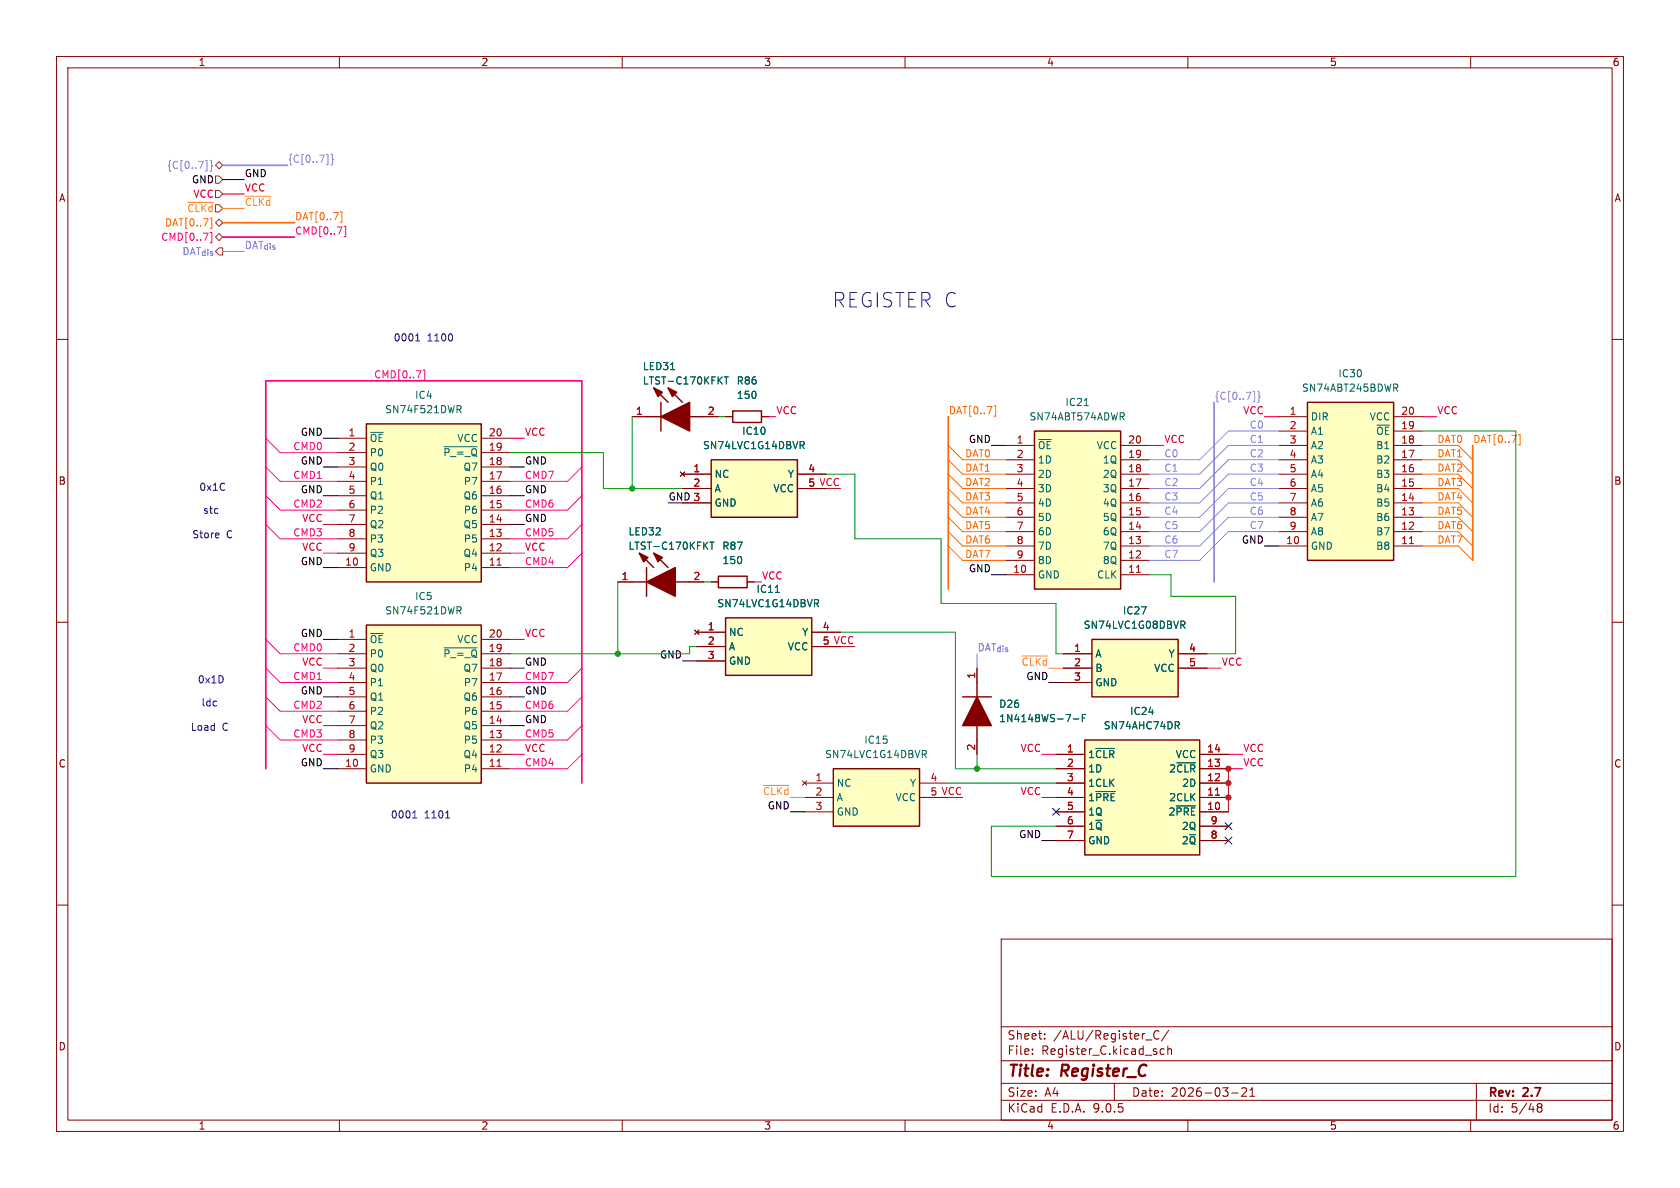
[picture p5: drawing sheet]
<svg xmlns="http://www.w3.org/2000/svg" width="297mm" height="210mm" viewBox="0 0 297 210" stroke-linecap="round" stroke-linejoin="round" font-family="sans-serif">
<defs><g id="words">
<text font-size="3.5" fill="#0000c2" x="147.1" y="54.6">REGISTER C</text>
<g font-size="2.8" fill="#840000">
<text x="178" y="190.9">Title:</text>
<text x="187.7" y="190.9">Register_C</text>
</g>
<g font-size="2.1" fill="#840000">
<text x="178" y="184">Sheet:</text>
<text x="186.2" y="184">/ALU/Register_C/</text>
<text x="178" y="186.7">File:</text>
<text x="184.1" y="186.7">Register_C.kicad_sch</text>
<text x="178" y="196.9">KiCad</text>
<text x="178" y="194.1">Size:</text>
<text x="184.7" y="194.1">A4</text>
<text x="185.7" y="196.9">E.D.A.</text>
<text x="193.3" y="196.9">9.0.5</text>
<text x="200" y="194.1">Date:</text>
<text x="207" y="194.1">2026-03-21</text>
<text x="263" y="194.3">Rev:</text>
<text x="263" y="196.9">Id:</text>
<text x="267.1" y="196.9">5/48</text>
<text x="269.4" y="194.3">2.7</text>
</g>
<g font-size="1.8" fill="#840000">
<text x="35" y="11.9">1</text>
<text x="85" y="11.9">2</text>
<text x="135" y="11.9">3</text>
<text x="185" y="11.9">4</text>
<text x="235" y="11.9">5</text>
<text x="285" y="11.9">6</text>
<text x="10.3" y="35.9">A</text>
<text x="285.3" y="35.9">A</text>
<text x="10.3" y="85.9">B</text>
<text x="285.3" y="85.9">B</text>
<text x="10.3" y="135.9">C</text>
<text x="285.3" y="135.9">C</text>
<text x="10.3" y="185.9">D</text>
<text x="285.3" y="185.9">D</text>
<text x="35" y="199.9">1</text>
<text x="85" y="199.9">2</text>
<text x="135" y="199.9">3</text>
<text x="185" y="199.9">4</text>
<text x="235" y="199.9">5</text>
<text x="285" y="199.9">6</text>
</g>
<g font-size="1.8" fill="#8f7cff">
<text x="50.8" y="28.9">{C[0..7]}</text>
<text x="29.4" y="30.1">{C[0..7]}</text>
<text x="214.6" y="70.8">{C[0..7]}</text>
<text x="220.8" y="75.9">C0</text>
<text x="205.7" y="83.5">C1</text>
<text x="205.7" y="80.9">C0</text>
<text x="220.8" y="80.9">C2</text>
<text x="220.8" y="78.4">C1</text>
<text x="220.8" y="83.5">C3</text>
<text x="205.7" y="88.6">C3</text>
<text x="205.7" y="86">C2</text>
<text x="220.8" y="86">C4</text>
<text x="220.8" y="88.6">C5</text>
<text x="205.7" y="91.1">C4</text>
<text x="205.7" y="93.6">C5</text>
<text x="220.8" y="93.6">C7</text>
<text x="220.8" y="91.1">C6</text>
<text x="205.7" y="98.7">C7</text>
<text x="205.7" y="96.2">C6</text>
</g>
<g font-size="1.8">
<text x="33.8" y="32.6">GND</text>
<text x="43.2" y="31.4">GND</text>
<text x="53.1" y="77.1">GND</text>
<text x="53.1" y="82.2">GND</text>
<text x="92.7" y="82.2">GND</text>
<text x="171.2" y="78.4">GND</text>
<text x="53.1" y="87.3">GND</text>
<text x="92.7" y="87.3">GND</text>
<text x="118.1" y="88.6">GND 3</text>
<text x="92.7" y="92.4">GND</text>
<text x="53.1" y="100">GND</text>
<text x="171.2" y="101.3">GND</text>
<text x="219.4" y="96.2">GND</text>
<text x="53.1" y="112.7">GND</text>
<text x="92.7" y="117.8">GND</text>
<text x="116.6" y="116.5">GND</text>
<text x="53.1" y="122.8">GND</text>
<text x="92.7" y="122.8">GND</text>
<text x="181.3" y="120.3">GND</text>
<text x="92.7" y="127.9">GND</text>
<text x="53.1" y="135.5">GND</text>
<text x="135.6" y="143.2">GND</text>
<text x="180.1" y="148.2">GND</text>
</g>
<g font-size="1.8" fill="#ff0007">
<text x="34.1" y="35.2">VCC</text>
<text x="43.2" y="33.9">VCC</text>
<text x="92.7" y="77.1">VCC</text>
<text x="137.2" y="73.3">VCC</text>
<text x="219.7" y="73.3">VCC</text>
<text x="254" y="73.3">VCC</text>
<text x="205.7" y="78.4">VCC</text>
<text x="142.8" y="86.1">5 VCC</text>
<text x="53.3" y="92.4">VCC</text>
<text x="53.3" y="97.4">VCC</text>
<text x="92.7" y="97.4">VCC</text>
<text x="134.6" y="102.5">VCC</text>
<text x="92.7" y="112.7">VCC</text>
<text x="53.3" y="117.8">VCC</text>
<text x="145.3" y="114">5 VCC</text>
<text x="215.9" y="117.8">VCC</text>
<text x="53.3" y="127.9">VCC</text>
<text x="53.3" y="133">VCC</text>
<text x="92.7" y="133">VCC</text>
<text x="180.3" y="133">VCC</text>
<text x="219.7" y="135.5">VCC</text>
<text x="219.7" y="133">VCC</text>
<text x="164.4" y="140.7">5 VCC</text>
<text x="180.3" y="140.6">VCC</text>
</g>
<g font-size="1.8" fill="#ff0093">
<text x="29.1" y="40.2">DAT[0..7]</text>
<text x="52.1" y="41.6">CMD[0..7]</text>
<text x="28.4" y="42.8">CMD[0..7]</text>
<text x="66" y="67">CMD[0..7]</text>
<text x="51.7" y="79.7">CMD0</text>
<text x="51.7" y="84.7">CMD1</text>
<text x="51.7" y="89.8">CMD2</text>
<text x="92.7" y="84.7">CMD7</text>
<text x="92.7" y="89.8">CMD6</text>
<text x="51.7" y="94.9">CMD3</text>
<text x="92.7" y="94.9">CMD5</text>
<text x="92.7" y="100">CMD4</text>
<text x="51.7" y="115.2">CMD0</text>
<text x="51.7" y="120.3">CMD1</text>
<text x="51.7" y="125.4">CMD2</text>
<text x="92.7" y="125.4">CMD6</text>
<text x="92.7" y="120.3">CMD7</text>
<text x="51.7" y="130.5">CMD3</text>
<text x="92.7" y="130.5">CMD5</text>
<text x="92.7" y="135.5">CMD4</text>
</g>
<g font-size="1.8" fill="#725600">
<text x="33" y="37.7">~{CLKd}</text>
<text x="32.1" y="45.3">DAT_{dis}</text>
</g>
<g font-size="1.8" fill="#ffba00">
<text x="43.2" y="36.5">~{CLKd}</text>
<text x="180.5" y="117.8">~{CLKd}</text>
<text x="134.8" y="140.6">~{CLKd}</text>
</g>
<g font-size="1.8" fill="#ff6400">
<text x="52.1" y="39">DAT[0..7]</text>
<text x="167.6" y="73.3">DAT[0..7]</text>
<text x="170.5" y="83.5">DAT1</text>
<text x="170.5" y="80.9">DAT0</text>
<text x="254" y="78.4">DAT0</text>
<text x="254" y="83.5">DAT2</text>
<text x="254" y="80.9">DAT1</text>
<text x="260.3" y="78.4">DAT[0..7]</text>
<text x="170.5" y="86">DAT2</text>
<text x="170.5" y="88.6">DAT3</text>
<text x="254" y="88.6">DAT4</text>
<text x="254" y="86">DAT3</text>
<text x="170.5" y="93.6">DAT5</text>
<text x="170.5" y="91.1">DAT4</text>
<text x="254" y="91.1">DAT5</text>
<text x="254" y="93.6">DAT6</text>
<text x="170.5" y="98.7">DAT7</text>
<text x="170.5" y="96.2">DAT6</text>
<text x="254" y="96.2">DAT7</text>
</g>
<g font-size="1.8" fill="#22afff">
<text x="43.2" y="44.1">DAT_{dis}</text>
<text x="172.7" y="115.2">DAT_{dis}</text>
</g>
<g font-size="1.8" fill="#0000c2">
<text x="69.5" y="60.6">0001</text>
<text x="75.5" y="60.6">1100</text>
<text x="35.1" y="87">0x1C</text>
<text x="33.9" y="95.4">Store</text>
<text x="35.8" y="91">stc</text>
<text x="40" y="95.4">C</text>
<text x="34.9" y="121">0x1D</text>
<text x="35.5" y="125.1">ldc</text>
<text x="33.6" y="129.4">Load</text>
<text x="39.3" y="129.4">C</text>
<text x="69" y="144.9">0001</text>
<text x="75" y="144.9">1101</text>
</g>
<g font-size="1.8" fill="#006464">
<text x="113.5" y="65.6">LED31</text>
<text x="73.3" y="70.7">IC4</text>
<text x="113.5" y="68.2">LTST-C170KFKT</text>
<text x="130.1" y="68.2">R86</text>
<text x="130.2" y="70.7">150</text>
<text x="188.3" y="72">IC21</text>
<text x="230.1" y="69.4">SN74ABT245BDWR</text>
<text x="236.5" y="66.9">IC30</text>
<text x="68" y="73.3">SN74F521DWR</text>
<text x="131.1" y="77.1">IC10</text>
<text x="181.9" y="74.5">SN74ABT574ADWR</text>
<text x="231.6" y="74.5">DIR</text>
<text x="231.6" y="77.1">A1</text>
<text x="242" y="74.5">VCC</text>
<text x="243.2" y="77.1">~{OE}</text>
<text x="65.3" y="78.3">~{OE}</text>
<text x="65.3" y="80.9">P0</text>
<text x="65.3" y="83.4">Q0</text>
<text x="78.3" y="80.9">~{P_=_Q}</text>
<text x="80.8" y="78.3">VCC</text>
<text x="81.8" y="83.4">Q7</text>
<text x="124.2" y="79.6">SN74LVC1G14DBVR</text>
<text x="183.4" y="79.6">~{OE}</text>
<text x="183.4" y="82.1">1D</text>
<text x="193.8" y="79.6">VCC</text>
<text x="194.9" y="82.1">1Q</text>
<text x="231.6" y="79.6">A2</text>
<text x="231.6" y="82.1">A3</text>
<text x="243.2" y="79.6">B1</text>
<text x="243.2" y="82.1">B2</text>
<text x="65.3" y="86">P1</text>
<text x="65.3" y="88.5">Q1</text>
<text x="81.8" y="88.5">Q6</text>
<text x="81.9" y="86">P7</text>
<text x="126.2" y="84.7">NC</text>
<text x="126.2" y="87.2">A</text>
<text x="126.2" y="89.8">GND</text>
<text x="136.6" y="87.2">VCC</text>
<text x="139.2" y="84.7">Y</text>
<text x="183.4" y="84.7">2D</text>
<text x="183.4" y="87.2">3D</text>
<text x="183.4" y="89.8">4D</text>
<text x="194.9" y="84.7">2Q</text>
<text x="194.9" y="87.2">3Q</text>
<text x="194.9" y="89.8">4Q</text>
<text x="231.6" y="84.7">A4</text>
<text x="231.6" y="87.2">A5</text>
<text x="231.6" y="89.8">A6</text>
<text x="243.2" y="84.7">B3</text>
<text x="243.2" y="87.2">B4</text>
<text x="243.2" y="89.8">B5</text>
<text x="65.3" y="91">P2</text>
<text x="65.3" y="93.6">Q2</text>
<text x="81.8" y="93.6">Q5</text>
<text x="81.9" y="91">P6</text>
<text x="111" y="94.8">LED32</text>
<text x="183.4" y="92.3">5D</text>
<text x="183.4" y="94.8">6D</text>
<text x="194.9" y="92.3">5Q</text>
<text x="194.9" y="94.8">6Q</text>
<text x="231.6" y="92.3">A7</text>
<text x="231.6" y="94.8">A8</text>
<text x="243.2" y="92.3">B6</text>
<text x="243.2" y="94.8">B7</text>
<text x="65.3" y="96.1">P3</text>
<text x="65.3" y="98.7">Q3</text>
<text x="65.3" y="101.2">GND</text>
<text x="81.8" y="98.7">Q4</text>
<text x="81.9" y="96.1">P5</text>
<text x="81.9" y="101.2">P4</text>
<text x="111" y="97.4">LTST-C170KFKT</text>
<text x="127.6" y="97.4">R87</text>
<text x="127.6" y="99.9">150</text>
<text x="183.4" y="97.4">7D</text>
<text x="183.4" y="99.9">8D</text>
<text x="194.9" y="97.4">7Q</text>
<text x="194.9" y="99.9">8Q</text>
<text x="231.6" y="97.4">GND</text>
<text x="243.2" y="97.4">B8</text>
<text x="73.3" y="106.3">IC5</text>
<text x="126.7" y="107.5">SN74LVC1G14DBVR</text>
<text x="133.6" y="105">IC11</text>
<text x="183.4" y="102.5">GND</text>
<text x="193.8" y="102.5">CLK</text>
<text x="65.3" y="113.9">~{OE}</text>
<text x="68" y="108.8">SN74F521DWR</text>
<text x="80.8" y="113.9">VCC</text>
<text x="128.8" y="112.6">NC</text>
<text x="141.7" y="112.6">Y</text>
<text x="191.5" y="111.4">SN74LVC1G08DBVR</text>
<text x="198.4" y="108.8">IC27</text>
<text x="65.3" y="116.4">P0</text>
<text x="65.3" y="119">Q0</text>
<text x="78.3" y="116.4">~{P_=_Q}</text>
<text x="81.8" y="119">Q7</text>
<text x="128.8" y="115.2">A</text>
<text x="128.8" y="117.7">GND</text>
<text x="139.2" y="115.2">VCC</text>
<text x="193.5" y="116.4">A</text>
<text x="193.5" y="119">B</text>
<text x="203.9" y="119">VCC</text>
<text x="206.5" y="116.4">Y</text>
<text x="65.3" y="121.5">P1</text>
<text x="65.3" y="124.1">Q1</text>
<text x="81.8" y="124.1">Q6</text>
<text x="81.9" y="121.5">P7</text>
<text x="176.5" y="125.3">D26</text>
<text x="193.5" y="121.5">GND</text>
<text x="65.3" y="126.6">P2</text>
<text x="65.3" y="129.1">Q2</text>
<text x="65.3" y="131.7">P3</text>
<text x="81.8" y="129.1">Q5</text>
<text x="81.9" y="126.6">P6</text>
<text x="81.9" y="131.7">P5</text>
<text x="152.7" y="131.7">IC15</text>
<text x="176.5" y="127.9">1N4148WS-7-F</text>
<text x="195" y="129.1">SN74AHC74DR</text>
<text x="199.7" y="126.6">IC24</text>
<text x="65.3" y="134.2">Q3</text>
<text x="65.3" y="136.8">GND</text>
<text x="81.8" y="134.2">Q4</text>
<text x="81.9" y="136.8">P4</text>
<text x="145.8" y="134.2">SN74LVC1G14DBVR</text>
<text x="192.3" y="134.2">1~{CLR}</text>
<text x="192.3" y="136.8">1D</text>
<text x="206.6" y="136.8">2~{CLR}</text>
<text x="207.8" y="134.2">VCC</text>
<text x="147.8" y="139.3">NC</text>
<text x="147.8" y="141.8">A</text>
<text x="158.2" y="141.8">VCC</text>
<text x="160.8" y="139.3">Y</text>
<text x="192.3" y="139.3">1CLK</text>
<text x="192.3" y="141.8">1~{PRE}</text>
<text x="206.6" y="141.8">2CLK</text>
<text x="208.9" y="139.3">2D</text>
<text x="147.8" y="144.4">GND</text>
<text x="192.3" y="144.4">1Q</text>
<text x="192.3" y="146.9">1~{Q}</text>
<text x="192.3" y="149.5">GND</text>
<text x="206.5" y="144.4">2~{PRE}</text>
<text x="208.8" y="146.9">2Q</text>
<text x="208.8" y="149.5">2~{Q}</text>
</g>
<g font-size="1.8" fill="#a90000">
<text x="61.5" y="77.2">1</text>
<text x="86.3" y="77.2">20</text>
<text x="112.3" y="73.4">1</text>
<text x="125" y="73.4">2</text>
<text x="227.9" y="73.4">1</text>
<text x="227.9" y="75.9">2</text>
<text x="247.6" y="73.4">20</text>
<text x="247.6" y="75.9">19</text>
<text x="61.5" y="79.8">2</text>
<text x="61.5" y="82.3">3</text>
<text x="86.3" y="79.8">19</text>
<text x="86.3" y="82.3">18</text>
<text x="122.5" y="83.6">1</text>
<text x="142.8" y="83.6">4</text>
<text x="179.6" y="78.5">1</text>
<text x="179.6" y="81">2</text>
<text x="179.6" y="83.6">3</text>
<text x="199.3" y="78.5">20</text>
<text x="199.3" y="81">19</text>
<text x="199.3" y="83.6">18</text>
<text x="227.9" y="78.5">3</text>
<text x="227.9" y="81">4</text>
<text x="227.9" y="83.6">5</text>
<text x="247.6" y="78.5">18</text>
<text x="247.6" y="81">17</text>
<text x="247.6" y="83.6">16</text>
<text x="61.5" y="84.8">4</text>
<text x="61.5" y="87.4">5</text>
<text x="61.5" y="89.9">6</text>
<text x="86.3" y="84.8">17</text>
<text x="86.3" y="87.4">16</text>
<text x="86.3" y="89.9">15</text>
<text x="122.5" y="86.1">2</text>
<text x="122.5" y="88.6">3</text>
<text x="142.8" y="86.1">5</text>
<text x="179.6" y="86.1">4</text>
<text x="179.6" y="88.6">5</text>
<text x="199.3" y="86.1">17</text>
<text x="199.3" y="88.6">16</text>
<text x="227.9" y="86.1">6</text>
<text x="227.9" y="88.6">7</text>
<text x="247.6" y="86.1">15</text>
<text x="247.6" y="88.6">14</text>
<text x="61.5" y="92.5">7</text>
<text x="61.5" y="95">8</text>
<text x="86.3" y="92.5">14</text>
<text x="86.3" y="95">13</text>
<text x="179.6" y="91.2">6</text>
<text x="179.6" y="93.7">7</text>
<text x="199.3" y="91.2">15</text>
<text x="199.3" y="93.7">14</text>
<text x="227.9" y="91.2">8</text>
<text x="227.9" y="93.7">9</text>
<text x="247.6" y="91.2">13</text>
<text x="247.6" y="93.7">12</text>
<text x="60.9" y="100.1">10</text>
<text x="61.5" y="97.5">9</text>
<text x="86.3" y="97.5">12</text>
<text x="86.3" y="100.1">11</text>
<text x="179" y="101.3">10</text>
<text x="179.6" y="96.3">8</text>
<text x="179.6" y="98.8">9</text>
<text x="199.3" y="96.3">13</text>
<text x="199.3" y="98.8">12</text>
<text x="199.3" y="101.3">11</text>
<text x="227.3" y="96.3">10</text>
<text x="247.6" y="96.3">11</text>
<text x="109.8" y="102.6">1</text>
<text x="122.5" y="102.6">2</text>
<text x="61.5" y="112.8">1</text>
<text x="86.3" y="112.8">20</text>
<text x="125" y="111.5">1</text>
<text x="145.3" y="111.5">4</text>
<text x="61.5" y="115.3">2</text>
<text x="61.5" y="117.9">3</text>
<text x="86.3" y="115.3">19</text>
<text x="86.3" y="117.9">18</text>
<text x="125" y="114">2</text>
<text x="125" y="116.6">3</text>
<text x="145.3" y="114">5</text>
<text x="189.8" y="115.3">1</text>
<text x="189.8" y="117.9">2</text>
<text x="210.1" y="115.3">4</text>
<text x="210.1" y="117.9">5</text>
<text x="61.5" y="120.4">4</text>
<text x="61.5" y="122.9">5</text>
<text x="61.5" y="125.5">6</text>
<text x="86.3" y="120.4">17</text>
<text x="86.3" y="122.9">16</text>
<text x="86.3" y="125.5">15</text>
<text x="172.5" y="120.1" transform="rotate(-90 172.5 120.1)">1</text>
<text x="189.8" y="120.4">3</text>
<text x="61.5" y="128">7</text>
<text x="61.5" y="130.6">8</text>
<text x="86.3" y="128">14</text>
<text x="86.3" y="130.6">13</text>
<text x="60.9" y="135.6">10</text>
<text x="61.5" y="133.1">9</text>
<text x="86.3" y="133.1">12</text>
<text x="86.3" y="135.6">11</text>
<text x="172.5" y="132.8" transform="rotate(-90 172.5 132.8)">2</text>
<text x="188.5" y="133.1">1</text>
<text x="188.5" y="135.6">2</text>
<text x="213.3" y="133.1">14</text>
<text x="213.3" y="135.6">13</text>
<text x="144.1" y="138.2">1</text>
<text x="144.1" y="140.7">2</text>
<text x="144.1" y="143.3">3</text>
<text x="164.4" y="138.2">4</text>
<text x="188.5" y="138.2">3</text>
<text x="188.5" y="140.7">4</text>
<text x="188.5" y="143.3">5</text>
<text x="213.3" y="138.2">12</text>
<text x="213.3" y="140.7">11</text>
<text x="213.3" y="143.3">10</text>
<text x="188.5" y="145.8">6</text>
<text x="188.5" y="148.3">7</text>
<text x="213.9" y="145.8">9</text>
<text x="213.9" y="148.3">8</text>
</g>
</g></defs>
<g fill="none" stroke="#840000" stroke-width=".18">
<path d="M10 10h277v190h-277zM12 12h273v186h-273zM60 10v2M110 10v2M160 10v2M210 10v2M260 10v2M10 60h2M128.3 73.7h1.2M134.6 73.7h1.3M285 60h2M10 110h2"/>
<path d="M285 110h2M10 160h2M177 166h108v32h-108zM285 160h2M60 198v2M110 198v2M160 198v2M177 194.5h108M177 191.5h108M177 187.5h108M177 181.5h108M182.5 186.3v.1"/>
<path d="M182.5 185.5v.1M184.7 183.6v.1M184.7 182.8v.1M197 191.5v3M202.5 183.8h1.2M204.9 182.3a.6 .6 0 0 0-.8 0 .6 .6 0 0 0-.1 .8 .56 .56 0 0 0 .2 .5 .56 .56 0 0 0 .7 0M205.8 185.5l-.4-.1-.3 .3v.4l.1 .2h.6M206.5 185.5l.2-.1 .3 .1 .1 .9M206.5 184.9v1.5M206.6 182.1l-1.3 2M210 198v2M217.7 193.2h1.2"/>
<path d="M219.5 192.4l.6-.1 .2 .1 .1 .3-.9 1.1h.9M221 193.8h.8M221 192.7l.4-.4v1.5M260 198v2M261 191.5v6.5M271.7 195.5l.3 .2M271.7 195.4l.3-.3 .5 .1 .1 .3-.3 .2M272 195.7h.3M272 195.7l-.3 .3M272.3 195.7l.3 .3-.1 .5-.5 .1-.3-.3"/>
</g>
<path d="M129.5 72.6h5.1v2.1h-5.1z" fill="none" stroke="#840000" stroke-width=".25"/>
<path d="M193 113h15.3v10.2h-15.3z" fill="#ffffc2"/>
<path d="M193 113h15.3v10.2h-15.3z" fill="none" stroke="#840000" stroke-width=".25"/>
<path d="M188 115.6h5M188 118.1h5M208.3 115.6h5.1M208.3 118.1h5.1M188 120.7h5" fill="none" stroke="#840000" stroke-width=".18"/>
<path d="M208.8 109.8h.4l.3 .2-.1 .4-.6 .1M209.1 110.5l.4 .6" fill="none" stroke="#006464" stroke-width=".18"/>
<path d="M231.1 71.1h15.3v28h-15.3z" fill="#ffffc2"/>
<path d="M231.1 71.1h15.3v28h-15.3z" fill="none" stroke="#840000" stroke-width=".25"/>
<g fill="none" stroke="#840000" stroke-width=".18">
<path d="M226.1 73.7h5M226.1 76.2h5M226.1 78.7h5M246.4 73.7h5.1M246.4 76.2h5.1M246.4 78.7h5.1M226.1 81.3h5M226.1 83.8h5M226.1 86.4h5M226.1 88.9h5M226.1 91.4h5M226.1 94h5"/>
<path d="M226.1 96.5h5M246.4 81.3h5.1M246.4 83.8h5.1M246.4 86.4h5.1M246.4 88.9h5.1M246.4 91.4h5.1M246.4 94h5.1M246.4 96.5h5.1"/>
</g>
<path d="M249.2 96.1h.7" fill="none" stroke="#a90000" stroke-width=".18"/>
<path d="M246.4 67.9h.5l.2 .2-.1 .4-.6 .1M246.7 68.6l.4 .6" fill="none" stroke="#006464" stroke-width=".18"/>
<path d="M125.7 81.3h15.3v10.1h-15.3z" fill="#ffffc2"/>
<path d="M113 97.8l2.6 2.5M115.6 97.8l2.5 2.5M125.7 81.3h15.3v10.1h-15.3zM111.8 102.9h2.5M114.3 100.3v5.1M119.4 102.9h2.5" fill="none" stroke="#840000" stroke-width=".25"/>
<path d="M120.3 83.4l.7 .8M120.6 83.8h5.1M120.6 86.4h5.1M120.6 88.9h5.1M121 83.4l-.7 .8M141 83.8h5M141 86.4h5M109.2 102.9h2.6M121.9 102.9h2.6" fill="none" stroke="#840000" stroke-width=".18"/>
<path d="M141.5 78h.4l.3 .3-.1 .4h-.6M141.8 78.7l.4 .6M125.5 95.8h.7M125.9 95.8v1.3" fill="none" stroke="#006464" stroke-width=".18"/>
<g fill="#840000" stroke="#840000" stroke-width=".25">
<path d="M114.3 102.9l5.1-2.6v5.1z"/>
<path d="M113 97.8l1.6 .8-.8 .7z"/>
<path d="M115.6 97.8l1.5 .8-.8 .7z"/>
</g>
<path d="M182.9 76.2h15.2v27.9h-15.2z" fill="#ffffc2"/>
<path d="M182.9 76.2h15.2v27.9h-15.2z" fill="none" stroke="#840000" stroke-width=".25"/>
<g fill="none" stroke="#840000" stroke-width=".18">
<path d="M177.8 78.7h5.1M198.1 78.7h5.1M177.8 81.3h5.1M177.8 83.8h5.1M177.8 86.4h5.1M177.8 88.9h5.1M177.8 91.4h5.1M177.8 94h5.1M177.8 96.5h5.1M177.8 99.1h5.1M198.1 81.3h5.1M198.1 83.8h5.1"/>
<path d="M198.1 86.4h5.1M198.1 88.9h5.1M198.1 91.4h5.1M198.1 94h5.1M198.1 96.5h5.1M198.1 99.1h5.1M177.8 101.6h5.1M198.1 101.6h5.1"/>
</g>
<path d="M200.9 101.2h.7" fill="none" stroke="#a90000" stroke-width=".18"/>
<path d="M191.7 71.7h.7M198.3 73.6l.5 .6M198.6 73l.2 .2-.2 .4" fill="none" stroke="#006464" stroke-width=".18"/>
<path d="M191.8 130.8h20.3v20.3h-20.3z" fill="#ffffc2"/>
<path d="M191.8 130.8h20.3v20.3h-20.3z" fill="none" stroke="#840000" stroke-width=".25"/>
<g fill="none" stroke="#840000" stroke-width=".18">
<path d="M186.7 133.4h5.1M186.7 135.9h5.1M186.7 138.4h5.1M212.1 133.4h5.1M212.1 135.9h5.1M212.1 138.4h5.1M186.7 141h5.1M186.7 143.5h5.1M186.7 146.1h5.1M186.7 148.6h5.1M212.1 141h5.1M212.1 143.5h5.1"/>
<path d="M212.1 146.1h5.1M212.1 148.6h5.1"/>
</g>
<path d="M193.7 132.3h3.3M193.7 139.9h3.4M208 134.8h3.4M208.1 128.2l.4 .6M208.2 127.6l.3 .2-.1 .3-.2 .1M207.9 142.5h3.5" fill="none" stroke="#006464" stroke-width=".18"/>
<path d="M214.9 140.6h.7" fill="none" stroke="#a90000" stroke-width=".18"/>
<path d="M147.3 135.9h15.3v10.2h-15.3z" fill="#ffffc2"/>
<path d="M147.3 135.9h15.3v10.2h-15.3z" fill="none" stroke="#840000" stroke-width=".25"/>
<path d="M141.9 138l.7 .8M142.2 138.4h5.1M142.6 138l-.7 .8M162.6 138.4h5M142.2 141h5.1M142.2 143.5h5.1M162.6 141h5" fill="none" stroke="#840000" stroke-width=".18"/>
<path d="M163 132.7h.5l.3 .2-.2 .4h-.6M163.3 133.3l.5 .6" fill="none" stroke="#006464" stroke-width=".18"/>
<path d="M64.8 74.9h20.3v28h-20.3z" fill="#ffffc2"/>
<path d="M64.8 74.9h20.3v28h-20.3zM127 101.9h5.1v2h-5.1z" fill="none" stroke="#840000" stroke-width=".25"/>
<g fill="none" stroke="#840000" stroke-width=".18">
<path d="M59.7 77.5h5.1M85.1 77.5h5.1M59.7 80h5.1M59.7 82.6h5.1M59.7 85.1h5.1M59.7 87.6h5.1M59.7 90.2h5.1M59.7 92.7h5.1M59.7 95.3h5.1M59.7 97.8h5.1M85.1 80h5.1M85.1 82.6h5.1"/>
<path d="M85.1 85.1h5.1M85.1 87.6h5.1M85.1 90.2h5.1M85.1 92.7h5.1M85.1 95.3h5.1M85.1 97.8h5.1M59.7 100.3h5.1M85.1 100.3h5.1M125.7 102.9h1.3M132.1 102.9h1.2"/>
</g>
<path d="M78.5 79h5.9M80.8 71.7h.5l.2 .2-.1 .4-.6 .1M81.1 72.4l.4 .6" fill="none" stroke="#006464" stroke-width=".18"/>
<path d="M87.9 99.9h.7" fill="none" stroke="#a90000" stroke-width=".18"/>
<path d="M64.8 110.5h20.3v27.9h-20.3z" fill="#ffffc2"/>
<path d="M114.3 73.7h2.5M115.6 68.6l2.5 2.5M116.8 71.1v5.1M118.1 68.6l2.5 2.5M121.9 73.7h2.6M64.8 110.5h20.3v27.9h-20.3z" fill="none" stroke="#840000" stroke-width=".25"/>
<g fill="none" stroke="#840000" stroke-width=".18">
<path d="M111.8 73.7h2.5M124.5 73.7h2.5M59.7 113h5.1M59.7 115.6h5.1M59.7 118.1h5.1M85.1 113h5.1M85.1 115.6h5.1M85.1 118.1h5.1M59.7 120.7h5.1M59.7 123.2h5.1M59.7 125.7h5.1M59.7 128.3h5.1"/>
<path d="M59.7 130.8h5.1M59.7 133.4h5.1M59.7 135.9h5.1M85.1 120.7h5.1M85.1 123.2h5.1M85.1 125.7h5.1M85.1 128.3h5.1M85.1 130.8h5.1M85.1 133.4h5.1M85.1 135.9h5.1"/>
</g>
<path d="M118.5 65.3h.8M128 66.6h.8M128.4 66.6v1.3M78.5 114.5h5.9M80.8 107.3h.5l.2 .2-.1 .4h-.6M81.1 107.9l.4 .6" fill="none" stroke="#006464" stroke-width=".18"/>
<path d="M87.9 135.5h.7" fill="none" stroke="#a90000" stroke-width=".18"/>
<g fill="#840000" stroke="#840000" stroke-width=".25">
<path d="M116.8 73.7l5.1-2.6v5.1z"/>
<path d="M115.6 68.6l1.5 .7-.8 .8z"/>
<path d="M118.1 68.6l1.5 .7-.7 .8z"/>
</g>
<path d="M128.3 109.2h15.2v10.2h-15.2z" fill="#ffffc2"/>
<path d="M128.3 109.2h15.2v10.2h-15.2zM170.2 123.2h5.1M172.7 120.7v2.5M172.7 128.3v2.5" fill="none" stroke="#840000" stroke-width=".25"/>
<g fill="none" stroke="#840000" stroke-width=".18">
<path d="M111.8 73.7h2.5M124.5 73.7h2.5M128.3 73.7h1.2M134.6 73.7h1.3M120.3 83.4l.7 .8M120.6 83.8h5.1M120.6 86.4h5.1M120.6 88.9h5.1M121 83.4l-.7 .8M141 83.8h5M141 86.4h5M109.2 102.9h2.6"/>
<path d="M121.9 102.9h2.6M122.8 111.4l.8 .7M123.2 111.8h5.1M123.2 114.3h5.1M123.2 116.8h5.1M123.6 111.4l-.8 .7M125.7 102.9h1.3M132.1 102.9h1.2M143.5 111.8h5.1M143.5 114.3h5.1M172.7 118.1v2.6M188 115.6h5"/>
<path d="M188 118.1h5M208.3 115.6h5.1M208.3 118.1h5.1M172.7 130.8v2.6M186.7 133.4h5.1M186.7 135.9h5.1M186.7 138.4h5.1M188 120.7h5M212.1 133.4h5.1M212.1 135.9h5.1M212.1 138.4h5.1M186.7 141h5.1"/>
<path d="M186.7 143.5h5.1M186.7 146.1h5.1M186.7 148.6h5.1M212.1 141h5.1M212.1 143.5h5.1M212.1 146.1h5.1M212.1 148.6h5.1"/>
</g>
<g fill="none" stroke="#006464" stroke-width=".18">
<path d="M118.5 65.3h.8M128 66.6h.8M128.4 66.6v1.3M141.5 78h.4l.3 .3-.1 .4h-.6M141.8 78.7l.4 .6M125.5 95.8h.7M125.9 95.8v1.3M137.1 104.7h.7M144 106h.5l.2 .2-.1 .4-.6 .1M144.3 106.7l.4 .6M208.8 109.8h.4l.3 .2-.1 .4-.6 .1M209.1 110.5l.4 .6"/>
<path d="M189.8 127.1h.9M191.3 126.9h.5M191.9 126.3h-.6v1.3M193.7 132.3h3.3M193.7 139.9h3.4M208 134.8h3.4M208.1 128.2l.4 .6M208.2 127.6l.3 .2-.1 .3-.2 .1M207.9 142.5h3.5"/>
</g>
<path d="M172.7 123.2l2.6 5.1h-5.1z" fill="#840000" stroke="#840000" stroke-width=".25"/>
<g fill="none" stroke="#ff6400" stroke-width=".18">
<path d="M37.4 38.6v1.8h-.3M60.2 37.5h.3v1.8h-.3M167.6 78.7l2.6 2.6h7.6M175.7 71.8h.3v1.8h-.3M251.5 78.7h6.3l2.5 2.6M268.4 76.8h.3v1.9h-.3M167.6 86.4l2.6 2.5h7.6M167.6 83.8l2.6 2.6h7.6M167.6 94l2.6 2.5h7.6M167.6 81.3l2.6 2.5h7.6M167.6 91.4l2.6 2.6h7.6M167.6 88.9l2.6 2.5h7.6"/>
<path d="M167.6 96.5l2.6 2.6h7.6M251.5 88.9h6.3l2.5 2.5M251.5 86.4h6.3l2.5 2.5M251.5 96.5h6.3l2.5 2.6M251.5 81.3h6.3l2.5 2.5M251.5 83.8h6.3l2.5 2.6M251.5 94h6.3l2.5 2.5M251.5 91.4h6.3l2.5 2.6"/>
</g>
<path d="M38.1 39.4l.6-.7 .7 .7-.7 .6zM38.1 33.7h.6l.7 .6-.7 .6h-.6zM38.1 29.2l.6-.6 .7 .6-.7 .6zM38.1 31.1h.6l.7 .7-.7 .6h-.6zM38.1 41.9l.6-.6 .7 .6-.7 .6z" fill="none" stroke="#725600" stroke-width=".18"/>
<g fill="none" stroke="#ff0093" stroke-width=".18">
<path d="M37.1 41.1h.3v1.8h-.3M60.8 40h.3v1.8h-.3M47 77.5l2.5 2.5h10.2M74.8 65.4h.3v1.8h-.3M47 92.7l2.5 2.6h10.2M47 87.6l2.5 2.6h10.2M47 82.6l2.5 2.5h10.2M102.9 92.7l-2.6 2.6h-10.1M102.9 87.6l-2.6 2.6h-10.1M102.9 82.6l-2.6 2.5h-10.1M102.9 97.8l-2.6 2.5h-10.1M47 118.1l2.5 2.6h10.2"/>
<path d="M47 113l2.5 2.6h10.2M102.9 118.1l-2.6 2.6h-10.1M47 128.3l2.5 2.5h10.2M47 123.2l2.5 2.5h10.2M102.9 128.3l-2.6 2.5h-10.1M102.9 123.2l-2.6 2.5h-10.1M102.9 133.4l-2.6 2.5h-10.1"/>
</g>
<g fill="none" stroke="#8f7cff" stroke-width=".18">
<path d="M36.3 28.4h.3v1.8h-.3M37.1 28.3l.3 .2v.6l.2 .2-.2 .2v.6l-.3 .2M57.7 27.3h.3v1.8h-.3M58.5 27.2l.3 .2v.6l.1 .2-.1 .2v.6l-.3 .2M221.5 69.2h.3v1.8h-.3M222.4 69.2l.2 .1v.6l.2 .2-.2 .2v.6l-.2 .2M226.1 78.7h-8.9l-5.1 5.1h-8.9M226.1 76.2h-8.9l-5.1 5.1h-8.9M226.1 81.3h-8.9l-5.1 5.1h-8.9M226.1 86.4h-8.9l-5.1 5h-8.9M226.1 88.9h-8.9l-5.1 5.1h-8.9M226.1 94h-8.9l-5.1 5.1h-8.9"/>
<path d="M226.1 83.8h-8.9l-5.1 5.1h-8.9M226.1 91.4h-8.9l-5.1 5.1h-8.9"/>
</g>
<path d="M33.2 35.8h4.5M39.4 36.8h3.8M43.4 34.7h4.5M180.7 116h4.5M185.4 118.1h2.6M135 138.8h4.5M139.7 141h2.5" fill="none" stroke="#ffba00" stroke-width=".18"/>
<path d="M39.4 39.4h12.7M167.6 73.7v30.4M260.3 78.7v20.4" fill="none" stroke="#ff6400" stroke-width=".3"/>
<path d="M39.4 41.9h12.7M47 135.9v-68.6h55.9v71.1" fill="none" stroke="#ff0093" stroke-width=".3"/>
<path d="M39.4 29.2h11.4M214.6 71.1v31.8" fill="none" stroke="#8f7cff" stroke-width=".3"/>
<path d="M111.8 73.7v12.7M127 73.7h1.3M251.5 76.2h16.5v78.7h-92.7v-8.8h11.4M90.2 80h16.5v6.4h13.9M146 83.8h5.1v11.5h15.3v11.4h20.3v8.9h1.3M109.2 102.9v12.7M123.2 114.3h-1.3v1.3h-31.7M124.5 102.9h1.2M148.6 111.8h20.3v24.1h17.8M203.2 101.6h3.8v3.8h11.4v10.2h-5M167.6 138.4h19.1M172.7 133.4v2.5" fill="none" stroke="#009600" stroke-width=".18"/>
<g fill="none" stroke="#000" stroke-width=".18">
<path d="M39.4 31.8h3.8M57.1 77.5h2.6M175.3 78.7h2.5M57.1 87.6h2.6M57.1 82.6h2.6M90.2 87.6h2.5M90.2 82.6h2.5M90.2 92.7h2.5M223.5 96.5h2.6M57.1 113h2.6M57.1 100.3h2.6M90.2 118.1h2.5"/>
<path d="M120.6 116.8h2.6M175.3 101.6h2.5M57.1 123.2h2.6M57.1 135.9h2.6M90.2 128.3h2.5M90.2 123.2h2.5M185.4 120.7h2.6M139.7 143.5h2.5M184.1 148.6h2.6"/>
</g>
<g fill="none" stroke="#ff0007" stroke-width=".18">
<path d="M39.4 34.3h3.8M90.2 77.5h2.5M135.9 73.7h1.3M203.2 78.7h2.5M223.5 73.7h2.6M251.5 73.7h2.5M57.1 97.8h2.6M57.1 92.7h2.6M90.2 97.8h2.5M57.1 118.1h2.6M90.2 113h2.5M133.3 102.9h1.3"/>
<path d="M213.4 118.1h2.5M57.1 133.4h2.6M57.1 128.3h2.6M90.2 133.4h2.5M184.1 133.4h2.6M217.2 133.4h2.5M219.7 135.9h-2.5v7.6M184.1 141h2.6"/>
</g>
<path d="M39.4 44.5h3.8M172.7 115.6v2.5" fill="none" stroke="#22afff" stroke-width=".18"/>
<path d="M186.1 142.9l1.2 1.2M187.3 142.9l-1.2 1.2M216.6 148l1.2 1.2M216.6 145.4l1.2 1.3M217.8 148l-1.2 1.2M217.8 145.4l-1.2 1.3" fill="none" stroke="#000084" stroke-width=".18"/>
<path d="M73.6 59.3l.2-.3v1.3M79.9 59.2v.8M73.5 60.3h.7M38.7 94.3v.2l-.6 .1M73 144.6h.7M73.1 143.6l.2-.3v1.3M78.8 144.6h.7" fill="none" stroke="#0000c2" stroke-width=".18"/>
<path d="M214.9 140.6h.7" fill="none" stroke="#a90000" stroke-width=".18"/>
<g fill="#009600" stroke="#009600" stroke-width=".18">
<circle cx="172.7" cy="135.9" r=".46"/>
<circle cx="109.2" cy="115.6" r=".46"/>
<circle cx="111.8" cy="86.4" r=".46"/>
</g>
<g fill="#ff0007" stroke="#ff0007" stroke-width=".18">
<circle cx="217.2" cy="135.9" r=".46"/>
<circle cx="217.2" cy="141" r=".46"/>
<circle cx="217.2" cy="138.4" r=".46"/>
</g>
<use href="#words"/>
</svg>
